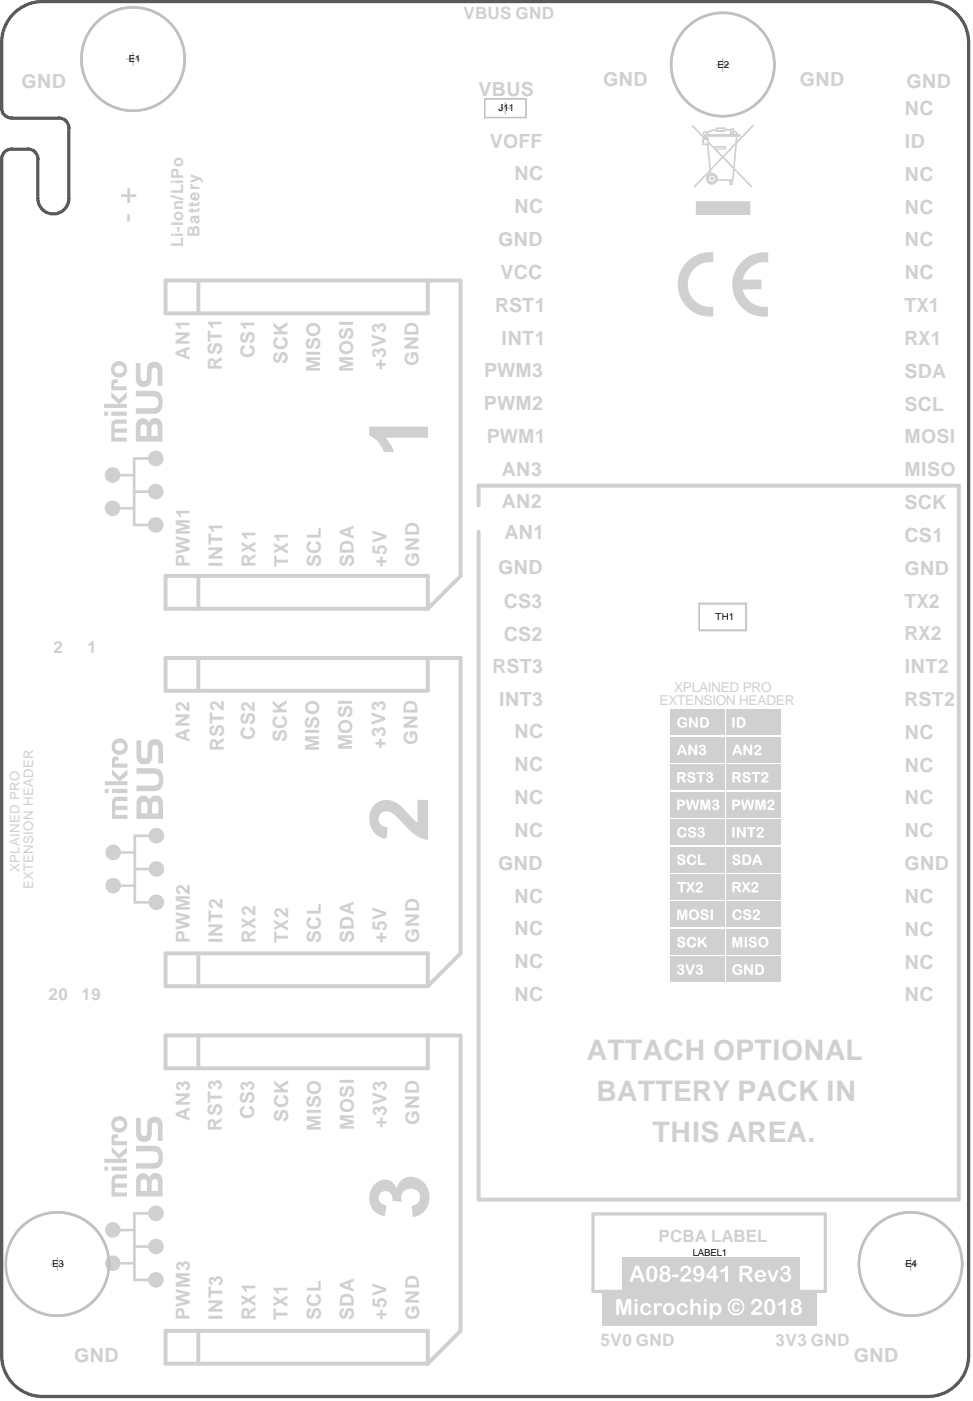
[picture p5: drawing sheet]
<svg xmlns="http://www.w3.org/2000/svg" width="125mm" height="180mm" viewBox="0 0 125 180" stroke-linecap="round" stroke-linejoin="round" font-family="sans-serif">
<defs><g id="words">
<text font-size="11.5" fill="#d0d0d0" x="87.2" y="40.7">c</text>
<g font-size="11.1" fill="#d0d0d0">
<text x="21.1" y="68.6" transform="rotate(-90 21.1 68.6)">E</text>
<text x="21.2" y="117.1" transform="rotate(-90 21.2 117.1)">E</text>
<text x="21.1" y="165.7" transform="rotate(-90 21.1 165.7)">E</text>
</g>
<g font-size="10.6" fill="#d0d0d0">
<text x="55.1" y="59.1" transform="rotate(-90 55.1 59.1)">1</text>
<text x="55.1" y="108.5" transform="rotate(-90 55.1 108.5)">2</text>
<text x="55.1" y="157.1" transform="rotate(-90 55.1 157.1)">3</text>
</g>
<text font-size="3.8" fill="#d0d0d0" x="15.5" y="24.1" transform="rotate(90 15.5 24.1)">+ -</text>
<g font-size="3.6" fill="#d0d0d0">
<text x="75.5" y="136.4">ATTACH OPTIONAL</text>
<text x="76.8" y="141.7">BATTERY PACK IN</text>
<text x="84" y="147">THIS AREA.</text>
</g>
<g font-size="2.5" fill="#d0d0d0">
<text x="2.7" y="11.3">GND</text>
<text x="77.6" y="11">GND</text>
<text x="102.9" y="11">GND</text>
<text x="116.6" y="11.3">GND</text>
<text x="61.6" y="12.3">VBUS</text>
<text x="116.4" y="14.8">NC</text>
<text x="63" y="19">VOFF</text>
<text x="66.2" y="23.2">NC</text>
<text x="116.4" y="23.3">NC</text>
<text x="116.4" y="19">ID</text>
<text x="66.2" y="27.4">NC</text>
<text x="116.4" y="27.5">NC</text>
<text x="64.1" y="31.7">GND</text>
<text x="64.4" y="35.9">VCC</text>
<text x="116.4" y="31.7">NC</text>
<text x="116.4" y="35.9">NC</text>
<text x="63.7" y="40.1">RST1</text>
<text x="116.4" y="40.2">TX1</text>
<text x="24.4" y="46.3" transform="rotate(-90 24.4 46.3)">AN1</text>
<text x="28.5" y="47.6" transform="rotate(-90 28.5 47.6)">RST1</text>
<text x="32.7" y="46.1" transform="rotate(-90 32.7 46.1)">CS1</text>
<text x="37" y="46.8" transform="rotate(-90 37 46.8)">SCK</text>
<text x="41.2" y="47.9" transform="rotate(-90 41.2 47.9)">MISO</text>
<text x="45.4" y="47.8" transform="rotate(-90 45.4 47.8)">MOSI</text>
<text x="49.7" y="47.6" transform="rotate(-90 49.7 47.6)">+3V3</text>
<text x="53.9" y="47.2" transform="rotate(-90 53.9 47.2)">GND</text>
<text x="64.5" y="44.3">INT1</text>
<text x="116.4" y="44.4">RX1</text>
<text x="62.3" y="52.8">PWM2</text>
<text x="62.3" y="48.6">PWM3</text>
<text x="116.4" y="52.8">SCL</text>
<text x="116.4" y="48.6">SDA</text>
<text x="62.6" y="57">PWM1</text>
<text x="116.4" y="57.1">MOSI</text>
<text x="64.6" y="65.4">AN2</text>
<text x="64.6" y="61.2">AN3</text>
<text x="116.4" y="61.3">MISO</text>
<text x="116.4" y="65.5">SCK</text>
<text x="64.9" y="69.4">AN1</text>
<text x="116.4" y="69.7">CS1</text>
<text x="24.4" y="73" transform="rotate(-90 24.4 73)">PWM1</text>
<text x="28.7" y="73" transform="rotate(-90 28.7 73)">INT1</text>
<text x="32.9" y="73" transform="rotate(-90 32.9 73)">RX1</text>
<text x="37.1" y="73" transform="rotate(-90 37.1 73)">TX1</text>
<text x="41.3" y="73" transform="rotate(-90 41.3 73)">SCL</text>
<text x="45.5" y="73" transform="rotate(-90 45.5 73)">SDA</text>
<text x="49.7" y="73" transform="rotate(-90 49.7 73)">+5V</text>
<text x="54" y="73" transform="rotate(-90 54 73)">GND</text>
<text x="64.1" y="73.9">GND</text>
<text x="116.4" y="73.9">GND</text>
<text x="64.8" y="82.5">CS2</text>
<text x="64.8" y="78.2">CS3</text>
<text x="116.4" y="82.4">RX2</text>
<text x="116.4" y="78.2">TX2</text>
<text x="63.4" y="86.6">RST3</text>
<text x="116.4" y="86.6">INT2</text>
<text x="24.4" y="95.4" transform="rotate(-90 24.4 95.4)">AN2</text>
<text x="32.8" y="95.2" transform="rotate(-90 32.8 95.2)">CS2</text>
<text x="36.9" y="95.5" transform="rotate(-90 36.9 95.5)">SCK</text>
<text x="53.8" y="95.9" transform="rotate(-90 53.8 95.9)">GND</text>
<text x="64.2" y="90.8">INT3</text>
<text x="66.2" y="95">NC</text>
<text x="116.4" y="95.1">NC</text>
<text x="116.4" y="90.8">RST2</text>
<text x="28.8" y="96.7" transform="rotate(-90 28.8 96.7)">RST2</text>
<text x="41.1" y="96.7" transform="rotate(-90 41.1 96.7)">MISO</text>
<text x="45.3" y="96.6" transform="rotate(-90 45.3 96.6)">MOSI</text>
<text x="49.6" y="96.4" transform="rotate(-90 49.6 96.4)">+3V3</text>
<text x="66.2" y="99.2">NC</text>
<text x="116.4" y="99.3">NC</text>
<text x="66.2" y="107.7">NC</text>
<text x="66.2" y="103.5">NC</text>
<text x="116.4" y="107.7">NC</text>
<text x="116.4" y="103.5">NC</text>
<text x="64.1" y="111.9">GND</text>
<text x="116.4" y="112">GND</text>
<text x="66.2" y="116.1">NC</text>
<text x="116.4" y="116.2">NC</text>
<text x="24.4" y="121.4" transform="rotate(-90 24.4 121.4)">PWM2</text>
<text x="28.7" y="121.4" transform="rotate(-90 28.7 121.4)">INT2</text>
<text x="32.9" y="121.4" transform="rotate(-90 32.9 121.4)">RX2</text>
<text x="37.1" y="121.4" transform="rotate(-90 37.1 121.4)">TX2</text>
<text x="41.3" y="121.4" transform="rotate(-90 41.3 121.4)">SCL</text>
<text x="45.5" y="121.4" transform="rotate(-90 45.5 121.4)">SDA</text>
<text x="49.7" y="121.4" transform="rotate(-90 49.7 121.4)">+5V</text>
<text x="54" y="121.4" transform="rotate(-90 54 121.4)">GND</text>
<text x="66.2" y="124.6">NC</text>
<text x="66.2" y="120.4">NC</text>
<text x="116.4" y="124.6">NC</text>
<text x="116.4" y="120.4">NC</text>
<text x="66.2" y="128.9">NC</text>
<text x="116.4" y="128.9">NC</text>
<text x="32.7" y="144" transform="rotate(-90 32.7 144)">CS3</text>
<text x="24.4" y="144.2" transform="rotate(-90 24.4 144.2)">AN3</text>
<text x="28.5" y="145.5" transform="rotate(-90 28.5 145.5)">RST3</text>
<text x="37.1" y="144.3" transform="rotate(-90 37.1 144.3)">SCK</text>
<text x="41.3" y="145.5" transform="rotate(-90 41.3 145.5)">MISO</text>
<text x="45.5" y="145.4" transform="rotate(-90 45.5 145.4)">MOSI</text>
<text x="49.8" y="145.2" transform="rotate(-90 49.8 145.2)">+3V3</text>
<text x="54" y="144.7" transform="rotate(-90 54 144.7)">GND</text>
<text x="24.4" y="169.8" transform="rotate(-90 24.4 169.8)">PWM3</text>
<text x="28.7" y="169.8" transform="rotate(-90 28.7 169.8)">INT3</text>
<text x="32.9" y="169.8" transform="rotate(-90 32.9 169.8)">RX1</text>
<text x="37" y="169.8" transform="rotate(-90 37 169.8)">TX1</text>
<text x="41.3" y="169.8" transform="rotate(-90 41.3 169.8)">SCL</text>
<text x="45.5" y="169.8" transform="rotate(-90 45.5 169.8)">SDA</text>
<text x="49.7" y="169.8" transform="rotate(-90 49.7 169.8)">+5V</text>
<text x="54" y="169.8" transform="rotate(-90 54 169.8)">GND</text>
<text x="9.5" y="175.3">GND</text>
<text x="109.9" y="175.3">GND</text>
</g>
<g font-size="2.2" fill="#d0d0d0">
<text x="59.6" y="2.5">VBUS GND</text>
<text x="6.8" y="84.1">2</text>
<text x="11.2" y="84.1">1</text>
<text x="6.2" y="128.7">20</text>
<text x="10.5" y="128.7">19</text>
<text x="84.8" y="159.8">PCBA LABEL</text>
<text x="77.2" y="173.2">5V0 GND</text>
<text x="99.8" y="173.2">3V3 GND</text>
</g>
<g font-size="2.1" fill="#d0d0d0">
<text x="23.6" y="31.8" transform="rotate(-90 23.6 31.8)">Li-Ion/LiPo</text>
<text x="25.7" y="30.4" transform="rotate(-90 25.7 30.4)">Battery</text>
</g>
<g font-size="1.8" fill="#d0d0d0">
<text x="86.8" y="89">XPLAINED PRO</text>
<text x="84.9" y="90.7">EXTENSION HEADER</text>
</g>
<g font-size="1.7" fill="#d0d0d0">
<text x="2.5" y="112.2" transform="rotate(-90 2.5 112.2)">XPLAINED PRO</text>
<text x="4.3" y="114.4" transform="rotate(-90 4.3 114.4)">EXTENSION HEADER</text>
</g>
<g font-size="1.3">
<text x="16.6" y="8">E1</text>
<text x="92.4" y="8.7">E2</text>
<text x="64.2" y="14.3">J11</text>
<text x="92.1" y="79.8">TH1</text>
<text x="89.2" y="161.6">LABEL1</text>
<text x="6.7" y="163.1">E3</text>
<text x="116.5" y="163.1">E4</text>
</g>
</g></defs>
<path d="M1.8 1.7a5.3 5.3 0 0 1 3.7-1.5h113.9a5.3 5.3 0 0 1 5.3 5.3v168.9a5.3 5.3 0 0 1-5.3 5.3h-113.9a5.3 5.3 0 0 1-5.3-5.3v-154a1.27 1.27 0 0 1 1.3-1.2h2.1a1.27 1.27 0 0 1 1.3 1.2v5.1a1.99 1.99 0 0 0 2 2 1.99 1.99 0 0 0 2-2v-9a1.27 1.27 0 0 0-1.3-1.3h-6.1a1.27 1.27 0 0 1-1.3-1.3v-8.4a5.3 5.3 0 0 1 1.6-3.8z" fill="none" stroke="#5a5a5a" stroke-width=".42"/>
<path d="M62.4 12.7h5.3v2.4h-5.3zM90 77.6h6.1v3.6h-6.1z" fill="none" stroke="#d0d0d0" stroke-width=".17"/>
<g fill="none" stroke="#d0d0d0" stroke-width=".51">
<path d="M25.5 36.1v4.2M55.1 36.1v4.2h-33.8v-4.2h38v38l-4.2 4.2M21.3 74.1h33.8v4.2h-33.8zM25.5 74.1v4.2M61.6 65v-2.5h61.8v91.8h-61.8v-85.9M25.5 84.7v4.2M55.1 84.7v4.2h-33.8v-4.2h38v38l-4.2 4.2M21.3 122.7h33.8v4.2h-33.8zM25.5 122.7v4.2M25.5 133.2v4.3M55.1 133.2v4.3h-33.8v-4.3h38v38l-4.2 4.3M21.3 171.2h33.8v4.3h-33.8z"/>
<path d="M25.5 171.2v4.3"/>
</g>
<path d="M76.3 156.2h29.9v10h-29.9z" fill="none" stroke="#d0d0d0" stroke-width=".42"/>
<path d="M86.3 123.1h7v3.3h-7z" fill-rule="evenodd" fill="#d0d0d0"/>
<g fill="#fff">
<path d="M87.3 124.2l.1-.1a.36 .36 0 0 1 .5 .1 .36 .36 0 0 1 0 .5 .45 .45 0 0 1-.1 .7 .45 .45 0 0 1-.6-.4h.2a.22 .22 0 0 0 .3 .2 .22 .22 0 0 0 0-.4 .15 .15 0 0 1-.2 0 .15 .15 0 0 1 0-.2 .15 .15 0 0 1 .2 0 .18 .18 0 0 0 .1-.2 .18 .18 0 0 0-.3-.1 .18 .18 0 0 0-.1 .2 .14 .14 0 0 1-.2-.1 .14 .14 0 0 1 .1-.2z"/>
<path d="M88.3 124.1h.2l.3 1 .3-.8a.15 .15 0 0 1 .2-.2 .15 .15 0 0 1 .1 .2l-.3 .9a.23 .23 0 0 1-.3 .2 .23 .23 0 0 1-.2-.2l-.4-.9z"/>
<path d="M89.7 124.2l.2-.1a.38 .38 0 0 1 .5 .1 .38 .38 0 0 1-.1 .5 .42 .42 0 0 1 .1 .6 .42 .42 0 0 1-.5 .1h-.1a.3 .3 0 0 1-.2-.4h.1a.26 .26 0 0 0 .5 .1 .23 .23 0 0 0-.1-.2 .23 .23 0 0 0-.2-.1l-.1-.1 .1-.1a.17 .17 0 0 0 .2-.1 .17 .17 0 0 0-.1-.2 .17 .17 0 0 0-.2 .2h-.1l-.1-.1z"/>
</g>
<path d="M86.3 112.5h7v3.3h-7z" fill-rule="evenodd" fill="#d0d0d0"/>
<g fill="#fff">
<path d="M87.2 113.5h1.1a.14 .14 0 0 1 0 .2 .14 .14 0 0 1-.2 0h-.2v1a.15 .15 0 0 1-.2 .1 .15 .15 0 0 1-.1-.1v-1h-.4z"/>
<path d="M88.4 113.5l.1-.1 .2 .2 .2 .3 .2-.4h.3v.1l-.3 .5 .2 .4a.17 .17 0 0 1 .1 .2 .17 .17 0 0 1-.2 .2 .17 .17 0 0 1-.1-.2l-.2-.4-.3 .4a.17 .17 0 0 1-.2 .1 .17 .17 0 0 1 0-.3l.3-.4-.3-.4z"/>
<path d="M89.7 113.5h.1a.44 .44 0 0 1 .6 .2 .44 .44 0 0 1-.2 .6l-.3 .3h.5l.1 .2h-.1h-.7a.21 .21 0 0 1-.2-.2 .21 .21 0 0 1 .2-.2l.2-.1a.43 .43 0 0 0 .2-.6h-.2l-.1 .1a.16 .16 0 0 1-.2 .2 .16 .16 0 0 1 0-.3z"/>
</g>
<path d="M86.3 116h7v3.3h-7z" fill-rule="evenodd" fill="#d0d0d0"/>
<g fill="#fff">
<path d="M87.2 117h.3l.1 .1 .2 .8 .2-.8 .4-.1 .1 .2-.1 1.1a.13 .13 0 0 1-.1 .1 .13 .13 0 0 1-.1-.2v-.9l-.2 .9a.19 .19 0 0 1-.2 .2 .19 .19 0 0 1-.2-.3l-.2-.8v1h-.2z"/>
<path d="M90.3 117.1l.3-.1a.41 .41 0 0 1 .5 .5h-.1a.28 .28 0 0 0-.3-.3 .28 .28 0 0 0-.2 .2l.2 .1a.47 .47 0 0 1 .5 .6 .47 .47 0 0 1-.7 .2 .3 .3 0 0 1-.3-.2 .3 .3 0 0 1 .1-.3 .33 .33 0 0 0 .3 .3 .33 .33 0 0 0 .3-.1l-.2-.2a.51 .51 0 0 1-.5-.4z"/>
<path d="M91.6 117l.2 .1v1.2h-.1a.12 .12 0 0 1-.2 .1 .12 .12 0 0 1 0-.2v-1.1z"/>
<path d="M89.1 117.3l-.1 .2a.38 .38 0 0 0 .1 .5 .38 .38 0 0 0 .5 0 .43 .43 0 0 0 0-.6 .43 .43 0 0 0-.5-.1zM88.7 117.7a.68 .68 0 0 1 1.3 0 .68 .68 0 0 1-1.3 0z"/>
</g>
<path d="M86.3 108.9h7v3.4h-7z" fill-rule="evenodd" fill="#d0d0d0"/>
<g fill="#fff">
<path d="M87.2 110.1l.4-.2a.38 .38 0 0 1 .4 .1 .38 .38 0 0 1 .1 .4h-.1a.36 .36 0 0 0-.5-.2v.2l.3 .1a.43 .43 0 0 1 .4 .5 .43 .43 0 0 1-.5 .3 .41 .41 0 0 1-.5-.5h.2a.28 .28 0 0 0 .2 .3 .28 .28 0 0 0 .3-.3l-.3-.1a.38 .38 0 0 1-.4-.2 .38 .38 0 0 1 0-.4z"/>
<path d="M88.7 110h.2a.49 .49 0 0 1 .7 .4h-.2a.33 .33 0 0 0-.4-.2 .33 .33 0 0 0-.3 .4v.1a.33 .33 0 0 0 .3 .4 .33 .33 0 0 0 .4-.3v-.1a.2 .2 0 0 1 .2 .2 .2 .2 0 0 1-.1 .2v.1a.7 .7 0 0 1-1-.2 .7 .7 0 0 1 .2-1z"/>
<path d="M89.9 109.9l.2 .1v1l.6 .1a.12 .12 0 0 1 .1 .1 .12 .12 0 0 1-.2 .1h-.7l-.1-1.3z"/>
</g>
<path d="M86.3 94.8h7v3.3h-7z" fill-rule="evenodd" fill="#d0d0d0"/>
<g fill="#fff">
<path d="M88.6 95.8h.3l.5 .9v-.8l.3-.1v.1v1.2h-.3l-.5-.8v.8h-.1a.12 .12 0 0 1-.2 .1 .12 .12 0 0 1 0-.2z"/>
<path d="M90.2 95.9a.41 .41 0 0 1 .5 0 .41 .41 0 0 1 0 .6 .46 .46 0 0 1-.1 .7 .46 .46 0 0 1-.7-.4h.1a.14 .14 0 0 1 .2-.1 .14 .14 0 0 1 0 .2 .22 .22 0 0 0 .4 0 .22 .22 0 0 0 0-.3 .22 .22 0 0 0-.3-.1h-.1v-.2a.2 .2 0 0 0 .3 .1 .2 .2 0 0 0 0-.3 .2 .2 0 0 0-.2-.1v.1a.16 .16 0 0 1-.2 .1 .16 .16 0 0 1-.1-.1 .16 .16 0 0 1 .1-.2z"/>
<path d="M87.8 96.1l-.2 .5h.4zM87.6 95.8h.2l.2 .1 .3 1a.16 .16 0 0 1 0 .3 .16 .16 0 0 1-.2-.2l-.1-.2h-.5l-.1 .3a.14 .14 0 0 1-.2 0 .14 .14 0 0 1 0-.2z"/>
</g>
<path d="M86.3 98.3h7v3.4h-7z" fill-rule="evenodd" fill="#d0d0d0"/>
<g fill="#fff">
<path d="M88.6 99.4h.2a.5 .5 0 0 1 .7 .3l-.2 .1a.34 .34 0 0 0-.5-.1v.1h.2a.49 .49 0 0 1 .5 .7h-.1a.54 .54 0 0 1-.6 .2 .54 .54 0 0 1-.3-.5h.1a.35 .35 0 0 0 .6 .2 .45 .45 0 0 0-.5-.3 .37 .37 0 0 1-.1-.7z"/>
<path d="M89.7 99.4h1v.2h-.4v1l-.1 .1-.2-.1v-1h-.3z"/>
<path d="M91 99.4a.41 .41 0 0 1 .5 0 .41 .41 0 0 1 .2 .4l-.1 .2a.43 .43 0 0 1 .1 .6 .43 .43 0 0 1-.6 .1 .24 .24 0 0 1-.2-.2 .24 .24 0 0 1 .1-.3h.1a.23 .23 0 0 0 .2 .3 .23 .23 0 0 0 .2-.3 .23 .23 0 0 0-.3-.1l-.1-.1v-.1a.2 .2 0 0 0 .3-.1 .2 .2 0 0 0-.1-.3l-.1 .1a.16 .16 0 0 1-.1 .2 .16 .16 0 0 1-.2-.1 .16 .16 0 0 1 .1-.2z"/>
<path d="M87.5 99.6v.3h.2a.18 .18 0 0 0 .3-.1 .18 .18 0 0 0-.3-.2zM87.2 99.4l.6-.1a.39 .39 0 0 1 .4 .4 .39 .39 0 0 1-.3 .4h.1a.45 .45 0 0 1 .2 .6l-.2-.1-.2-.3-.2-.2h-.1v.5l-.2 .1-.1-.1z"/>
</g>
<path d="M86.3 101.9h7v3.3h-7z" fill-rule="evenodd" fill="#d0d0d0"/>
<g fill="#fff">
<path d="M88.3 102.9h.2l.1 .1 .1 .8 .2-.7a.19 .19 0 0 1 .2-.2 .19 .19 0 0 1 .2 .2l.2 .7 .2-.7a.15 .15 0 0 1 .2-.2 .15 .15 0 0 1 0 .2l-.2 .9a.21 .21 0 0 1-.2 .2 .21 .21 0 0 1-.2-.2l-.2-.8-.2 .8a.21 .21 0 0 1-.2 .2 .21 .21 0 0 1-.2-.2l-.2-.9z"/>
<path d="M90.2 102.9h.1a.19 .19 0 0 1 .2 0 .19 .19 0 0 1 .1 .2l.2 .7 .2-.9h.3l.1 .1v1.2h-.2v-1l-.2 .8a.19 .19 0 0 1-.3 .2 .19 .19 0 0 1-.1-.2l-.2-.8v1a.14 .14 0 0 1-.2 0 .14 .14 0 0 1 0-.1z"/>
<path d="M91.8 103l.2-.1a.39 .39 0 0 1 .4 .1 .39 .39 0 0 1 0 .5 .42 .42 0 0 1 .1 .6 .42 .42 0 0 1-.6 .1 .25 .25 0 0 1-.2-.2 .25 .25 0 0 1 .1-.3 .3 .3 0 0 0 .5 .2v-.2l-.2-.1a.14 .14 0 0 1-.2 0 .14 .14 0 0 1 0-.2 .14 .14 0 0 1 .2 0 .18 .18 0 0 0 .1-.2 .18 .18 0 0 0-.2-.2 .18 .18 0 0 0-.1 .3 .15 .15 0 0 1-.2-.1 .15 .15 0 0 1 .1-.2z"/>
<path d="M87.5 103.1v.4h.1a.18 .18 0 0 0 .3-.2 .18 .18 0 0 0-.3-.2zM87.2 102.9h.5a.43 .43 0 0 1 .5 .4 .43 .43 0 0 1-.5 .4h-.2v.4a.15 .15 0 0 1-.2 .1 .15 .15 0 0 1-.1-.1v-1.1z"/>
</g>
<path d="M86.3 119.5h7v3.4h-7z" fill-rule="evenodd" fill="#d0d0d0"/>
<g fill="#fff">
<path d="M87.2 120.7l.4-.2a.34 .34 0 0 1 .4 .1 .34 .34 0 0 1 .1 .4h-.1a.36 .36 0 0 0-.5-.2v.2l.3 .1a.43 .43 0 0 1 .4 .5 .43 .43 0 0 1-.5 .3 .45 .45 0 0 1-.5-.5h.2a.28 .28 0 0 0 .2 .3 .28 .28 0 0 0 .3-.3l-.3-.1a.42 .42 0 0 1-.4-.6z"/>
<path d="M88.7 120.6h.1a.51 .51 0 0 1 .8 .4h-.2a.34 .34 0 0 0-.5-.2 .34 .34 0 0 0-.2 .5 .32 .32 0 0 0 .3 .4 .32 .32 0 0 0 .4-.3 .18 .18 0 0 1 .2 .1 .18 .18 0 0 1-.1 .2v.1a.7 .7 0 0 1-1-.2 .7 .7 0 0 1 .2-1z"/>
<path d="M89.9 120.5l.2 .1v.5l.6-.6a.12 .12 0 0 1 .2 .1 .12 .12 0 0 1-.1 .1l-.3 .4 .4 .5a.17 .17 0 0 1 0 .3 .17 .17 0 0 1-.2-.1l-.4-.5-.2 .2v.2a.16 .16 0 0 1-.2 .2 .16 .16 0 0 1-.1-.2v-1.1z"/>
</g>
<path d="M86.3 91.3h7v3.3h-7z" fill-rule="evenodd" fill="#d0d0d0"/>
<g fill="#fff">
<path d="M87.4 92.4l.4-.1a.43 .43 0 0 1 .5 .4h-.1a.41 .41 0 0 0-.6-.1 .41 .41 0 0 0-.1 .7 .44 .44 0 0 0 .7 0v-.2h-.4v-.2h.6v.4a.64 .64 0 0 1-.9 .3 .74 .74 0 0 1-.1-1.2z"/>
<path d="M88.8 92.3h.2l.5 .9v-.8l.1-.1h.2v1.3h-.1h-.2l-.5-.9v.8a.15 .15 0 0 1-.2 .1 .15 .15 0 0 1-.1-.1v-1.1z"/>
<path d="M90.4 92.5v.9h.3a.43 .43 0 0 0 .3-.5 .43 .43 0 0 0-.4-.4zM90.2 92.3h.5a.69 .69 0 0 1 .6 .6 .69 .69 0 0 1-.6 .7h-.5h-.1v-1.2z"/>
</g>
<path d="M86.3 105.4h7v3.3h-7z" fill-rule="evenodd" fill="#d0d0d0"/>
<g fill="#fff">
<path d="M87.3 106.6h.1a.59 .59 0 0 1 .9 .3h-.2a.35 .35 0 0 0-.4-.2 .35 .35 0 0 0-.2 .4 .35 .35 0 0 0 .2 .4 .35 .35 0 0 0 .4-.3h.1a.22 .22 0 0 1 .1 .2 .22 .22 0 0 1-.1 .2 .67 .67 0 0 1-.9-.1 .67 .67 0 0 1 0-.9z"/>
<path d="M88.7 106.5l.3-.1a.39 .39 0 0 1 .5 .4l-.1 .1a.35 .35 0 0 0-.5-.2 .48 .48 0 0 0 .5 .3 .44 .44 0 0 1 .2 .6 .44 .44 0 0 1-.6 .2 .33 .33 0 0 1-.4-.2 .33 .33 0 0 1 .1-.4l.1 .1a.28 .28 0 0 0 .2 .2 .28 .28 0 0 0 .3-.2l-.2-.1a.42 .42 0 0 1-.5-.2 .42 .42 0 0 1 .1-.5z"/>
<path d="M89.9 106.6l.2-.2a.39 .39 0 0 1 .5 .2 .39 .39 0 0 1-.1 .5 .41 .41 0 0 1 .1 .5 .41 .41 0 0 1-.5 .1 .26 .26 0 0 1-.3-.1 .26 .26 0 0 1 .1-.3h.1a.23 .23 0 0 0 .3 .3 .25 .25 0 0 0 0-.5h-.1a.12 .12 0 0 1-.2 0 .14 .14 0 0 1 .2-.2 .18 .18 0 0 0 .2-.1 .18 .18 0 0 0-.2-.2 .18 .18 0 0 0-.2 .2 .14 .14 0 0 1-.2 0 .14 .14 0 0 1 .1-.2z"/>
</g>
<path d="M80 161.8h22.9v4.2h-22.9z" fill-rule="evenodd" fill="#d0d0d0"/>
<g fill="#fff">
<path d="M86.6 164h.6l.2 .2-.1 .1h-.7l-.1-.1z"/>
<path d="M87.8 163a.66 .66 0 0 1 1 0 .66 .66 0 0 1-.1 1l-.7 .6h.9l.1 .2-.1 .1h-1.2l-.2-.1 .1-.2 .7-.7a.38 .38 0 0 0 .3-.5 .38 .38 0 0 0-.6-.2 .38 .38 0 0 1-.4 .4v-.3z"/>
<path d="M92.7 163.4l.5-.2 .3-.3h.2v1.8a.2 .2 0 0 1-.1 .3 .2 .2 0 0 1-.3-.2v-1.4l-.4 .3h-.2z"/>
<path d="M98.9 163.4l.2 .1 .4 1 .3-.9a.19 .19 0 0 1 .3-.2 .19 .19 0 0 1 0 .3l-.3 1a.28 .28 0 0 1-.3 .3 .28 .28 0 0 1-.3-.3l-.4-1z"/>
<path d="M100.7 163l.4-.1a.53 .53 0 0 1 .6 .3 .53 .53 0 0 1-.2 .6 .62 .62 0 0 1 .2 .9 .62 .62 0 0 1-.8 .2 .46 .46 0 0 1-.4-.7h.2a.51 .51 0 0 0 .6 .5 .38 .38 0 0 0 .1-.5 .38 .38 0 0 0-.5-.2l-.1-.1v-.2a.4 .4 0 0 0 .5-.4 .36 .36 0 0 0-.4-.1 .36 .36 0 0 0-.2 .3 .2 .2 0 0 1-.2-.1 .2 .2 0 0 1 .1-.3z"/>
<path d="M82 163.3l-.3 .8h.6zM81.8 162.9a.38 .38 0 0 1 .6 .3l.5 1.3a.23 .23 0 0 1-.1 .4 .23 .23 0 0 1-.3-.2l-.1-.3h-.8l-.1 .3a.25 .25 0 0 1-.4 .3 .25 .25 0 0 1 0-.5l.6-1.4z"/>
<path d="M83.8 163.2a1.4 1.4 0 0 0-.2 1.1 .33 .33 0 0 0 .3 .4 .33 .33 0 0 0 .3-.5v-.5a.46 .46 0 0 0-.4-.5zM83.6 162.9a.76 .76 0 0 1 1 .9v.2a.72 .72 0 0 1-.4 .9 .72 .72 0 0 1-.9-.3l-.1-.3v-.6a.99 .99 0 0 1 .4-.8z"/>
<path d="M85.3 163.4a.3 .3 0 0 0 .6 0 .3 .3 0 0 0-.6 0zM85.3 164.3a.36 .36 0 0 0 .7 0 .36 .36 0 0 0-.7 0zM85.2 162.9h.1a.59 .59 0 0 1 .7 .1 .59 .59 0 0 1 .2 .7l-.2 .1a.63 .63 0 0 1 .3 .8 .63 .63 0 0 1-.8 .4 .6 .6 0 0 1-.6-.5 .6 .6 0 0 1 .3-.7 .49 .49 0 0 1-.3-.4 .49 .49 0 0 1 .3-.5z"/>
<path d="M89.7 163.2a.4 .4 0 0 0-.1 .5 .4 .4 0 0 0 .5 .2 .4 .4 0 0 0 .1-.5 .4 .4 0 0 0-.5-.2zM89.5 162.9h.1a.79 .79 0 0 1 .8 .1 .79 .79 0 0 1 .3 .9v.3a.76 .76 0 0 1-.5 .7 .76 .76 0 0 1-.8-.2 .2 .2 0 0 1 0-.3 .2 .2 0 0 1 .3 .2 .42 .42 0 0 0 .4 0 .42 .42 0 0 0 .2-.5v-.1a.63 .63 0 0 1-.9 .1 .63 .63 0 0 1-.1-.9z"/>
<path d="M91.8 163.4l-.6 .8h.6zM91.8 162.9h.3l.1 .1v1.2a.18 .18 0 0 1 .2 .1 .18 .18 0 0 1-.1 .2h-.1v.3a.19 .19 0 0 1-.2 .2 .19 .19 0 0 1-.2-.2v-.3h-.7a.24 .24 0 0 1-.3-.2 .24 .24 0 0 1 .2-.3z"/>
<path d="M95.6 163.2v.5h.4a.3 .3 0 0 0 .4-.2 .3 .3 0 0 0-.4-.3zM95.3 162.9h.8a.61 .61 0 0 1 .7 .7l-.1 .3-.4 .1 .4 .3a.46 .46 0 0 1 0 .7h-.1l-.2-.2-.3-.5-.3-.3h-.2v.7a.2 .2 0 0 1-.2 .3 .2 .2 0 0 1-.2-.3v-1.7z"/>
<path d="M97.7 163.7l-.2 .4h.7a.35 .35 0 0 0-.1-.4 .35 .35 0 0 0-.4 0zM97.5 163.5a.68 .68 0 0 1 .8 0 .68 .68 0 0 1 .3 .7l-.2 .1h-.9a.41 .41 0 0 0 .4 .4 .41 .41 0 0 0 .4-.2 .19 .19 0 0 1 .3 .2 .19 .19 0 0 1-.3 .1l-.2 .1a.77 .77 0 0 1-.9-.4 .77 .77 0 0 1 .2-.9z"/>
</g>
<path d="M93.4 123.1h7v3.3h-7z" fill-rule="evenodd" fill="#d0d0d0"/>
<g fill="#fff">
<path d="M94.5 124.2l.3-.1a.55 .55 0 0 1 .7 .4h-.2a.42 .42 0 0 0-.6-.1 .42 .42 0 0 0-.1 .6 .43 .43 0 0 0 .7 .1v-.2h-.4v-.2h.6l.1 .4a.72 .72 0 0 1-1.1 .2 .72 .72 0 0 1 0-1.1z"/>
<path d="M95.9 124.1l.1-.1 .1 .2 .6 .8v-.9l.1-.1 .1 .1v1.3h-.2l-.2-.1-.4-.8v.9h-.3v-1.1z"/>
<path d="M97.5 124.3v.9h.3a.45 .45 0 0 0 .2-.4 .45 .45 0 0 0-.2-.5zM97.3 124.1h.6a.71 .71 0 0 1 .4 .7 .71 .71 0 0 1-.5 .6h-.5h-.1v-1.2z"/>
</g>
<path d="M93.4 112.5h7v3.3h-7z" fill-rule="evenodd" fill="#d0d0d0"/>
<g fill="#fff">
<path d="M95.6 113.5h.2l.2 .4 .3-.4h.2l-.3 .6 .3 .4a.18 .18 0 0 1 .1 .3 .18 .18 0 0 1-.2 .1 .18 .18 0 0 1-.2-.2l-.2-.4-.2 .4a.16 .16 0 0 1-.3 .1 .16 .16 0 0 1 .1-.3l.3-.4-.4-.5z"/>
<path d="M96.8 113.6h.1a.46 .46 0 0 1 .7 .1 .46 .46 0 0 1-.4 .7l-.2 .2h.5l.1 .2h-.8a.25 .25 0 0 1-.1-.2 .25 .25 0 0 1 .2-.2l.3-.2a.24 .24 0 0 0 .1-.3 .24 .24 0 0 0-.2-.2l-.1 .1a.16 .16 0 0 1-.3 .1 .14 .14 0 0 1 0-.2z"/>
<path d="M94.5 113.7v.3h.5v-.1a.14 .14 0 0 0 0-.1 .14 .14 0 0 0-.2-.1zM94.3 113.5h.6a.39 .39 0 0 1 .5 .3 .39 .39 0 0 1-.4 .4l.3 .3a.19 .19 0 0 1 .1 .2 .19 .19 0 0 1-.2 .2 .19 .19 0 0 1-.2-.2l-.2-.4h-.3v.5h-.2v-1.2z"/>
</g>
<path d="M93.4 116h7v3.3h-7z" fill-rule="evenodd" fill="#d0d0d0"/>
<g fill="#fff">
<path d="M94.5 117.1h.1a.53 .53 0 0 1 .8 .4h-.1a.4 .4 0 0 0-.6-.2v.1a.44 .44 0 0 0-.1 .5 .44 .44 0 0 0 .4 .2h.1a.21 .21 0 0 1 .1-.3 .21 .21 0 0 1 .3 .1v.1a.64 .64 0 0 1-.9 .3 .64 .64 0 0 1-.3-.8z"/>
<path d="M95.8 117.1h.1a.45 .45 0 0 1 .5-.1 .45 .45 0 0 1 .2 .5h-.2a.26 .26 0 0 0-.2-.3 .26 .26 0 0 0-.3 .2l.3 .1a.45 .45 0 0 1 .5 .5 .45 .45 0 0 1-.6 .4 .35 .35 0 0 1-.4-.2 .35 .35 0 0 1 0-.4l.2 .1a.3 .3 0 0 0 .2 .2 .3 .3 0 0 0 .3-.1v-.1l-.2-.1a.43 .43 0 0 1-.4-.2 .43 .43 0 0 1 0-.5z"/>
<path d="M97.1 117.1l.1-.1a.45 .45 0 0 1 .6 .3 .45 .45 0 0 1-.3 .6l-.3 .2h.5a.13 .13 0 0 1 .1 .2 .13 .13 0 0 1-.1 .1h-.7a.25 .25 0 0 1-.1-.3 .25 .25 0 0 1 .2-.2l.2-.1a.31 .31 0 0 0 .1-.6h-.2v.2a.16 .16 0 0 1-.3 .1 .16 .16 0 0 1 .1-.3z"/>
</g>
<path d="M93.4 108.9h7v3.4h-7z" fill-rule="evenodd" fill="#d0d0d0"/>
<g fill="#fff">
<path d="M94.5 110l.1-.1a.45 .45 0 0 1 .7 .5h-.2a.33 .33 0 0 0-.5-.2v.2h.2a.6 .6 0 0 1 .5 .6 .57 .57 0 0 1-.5 .3 .57 .57 0 0 1-.5-.4l.2-.1a.28 .28 0 0 0 .2 .3 .28 .28 0 0 0 .3-.3l-.3-.1a.45 .45 0 0 1-.4-.5z"/>
<path d="M95.9 110.2v.8h.2a.44 .44 0 0 0 .3-.4 .44 .44 0 0 0-.4-.4zM95.6 110h.7a.68 .68 0 0 1 .4 .7 .68 .68 0 0 1-.6 .6l-.5-.1z"/>
<path d="M97.5 110.2l-.2 .5h.3zM97.3 110l.2-.1 .2 .2 .3 .9a.17 .17 0 0 1 0 .3 .17 .17 0 0 1-.2-.1l-.1-.2h-.5l-.1 .2a.16 .16 0 0 1-.2 .1 .16 .16 0 0 1 0-.3z"/>
</g>
<path d="M93.4 98.3h7v3.4h-7z" fill-rule="evenodd" fill="#d0d0d0"/>
<g fill="#fff">
<path d="M95.8 99.4h.1a.41 .41 0 0 1 .5 0 .41 .41 0 0 1 .1 .4h-.1a.33 .33 0 0 0-.5-.1l.3 .2a.43 .43 0 0 1 .4 .5 .43 .43 0 0 1-.5 .3 .37 .37 0 0 1-.4-.1 .37 .37 0 0 1-.1-.4h.2a.27 .27 0 0 0 .2 .3 .27 .27 0 0 0 .3-.3l-.3-.1a.39 .39 0 0 1-.4-.3 .39 .39 0 0 1 .2-.4z"/>
<path d="M96.7 99.4l1.1-.1 .1 .1-.1 .2h-.3v1l-.2 .1h-.1v-1.1h-.5z"/>
<path d="M98.1 99.4l.4-.1a.44 .44 0 0 1 .4 .4 .44 .44 0 0 1-.3 .5l-.3 .2h.5l.1 .1v.2h-.8a.21 .21 0 0 1-.1-.2 .21 .21 0 0 1 .2-.2l.2-.3a.29 .29 0 0 0 .2-.4 .26 .26 0 0 0-.3 0 .26 .26 0 0 0-.1 .2 .19 .19 0 0 1-.2-.1 .19 .19 0 0 1 .1-.2z"/>
<path d="M94.5 99.6v.3h.3a.18 .18 0 0 0 .3-.1 .18 .18 0 0 0-.3-.2zM94.3 99.4l.7-.1a.38 .38 0 0 1 .4 .4 .38 .38 0 0 1-.4 .4l.1 .1a.41 .41 0 0 1 .2 .5l-.3-.1-.2-.5h-.3v.5v.1h-.2z"/>
</g>
<path d="M93.4 101.9h7v3.3h-7z" fill-rule="evenodd" fill="#d0d0d0"/>
<g fill="#fff">
<path d="M95.4 102.9h.2l.1 .1 .2 .8 .1-.7a.21 .21 0 0 1 .2-.2 .21 .21 0 0 1 .2 .2l.2 .7 .2-.7a.15 .15 0 0 1 .2-.2 .15 .15 0 0 1 0 .2l-.2 .9a.19 .19 0 0 1-.2 .2 .19 .19 0 0 1-.2-.2l-.2-.8-.2 .8a.19 .19 0 0 1-.2 .2 .19 .19 0 0 1-.2-.2l-.2-.9z"/>
<path d="M97.3 102.9l.4 .1 .2 .8 .2-.9h.4l.1 1.2a.15 .15 0 0 1-.2 .1 .15 .15 0 0 1-.1-.1v-.9l-.2 .8a.19 .19 0 0 1-.2 .2 .19 .19 0 0 1-.2-.2l-.2-.8v.9a.13 .13 0 0 1-.1 .1 .13 .13 0 0 1-.2-.1v-1.1z"/>
<path d="M98.9 103l.2-.1a.44 .44 0 0 1 .6 .2 .44 .44 0 0 1-.3 .6l-.3 .3h.6v.1v.1h-.9a.49 .49 0 0 1 .3-.6 .25 .25 0 0 0 .3-.3 .25 .25 0 0 0-.3-.2l-.1 .1a.16 .16 0 0 1-.1 .2 .16 .16 0 0 1-.2-.1 .16 .16 0 0 1 .1-.2z"/>
<path d="M94.5 103.1v.4h.2a.18 .18 0 0 0 .3-.2 .18 .18 0 0 0-.2-.2zM94.3 102.9h.5a.43 .43 0 0 1 .5 .4 .43 .43 0 0 1-.5 .4h-.3v.5a.14 .14 0 0 1-.2 0 .14 .14 0 0 1 0-.1v-1.1z"/>
</g>
<path d="M93.4 94.8h7v3.3h-7z" fill-rule="evenodd" fill="#d0d0d0"/>
<g fill="#fff">
<path d="M95.7 95.8h.2l.1 .1 .5 .8 .1-.9h.1l.1 .1v1.1a.19 .19 0 0 1-.2 .2 .19 .19 0 0 1-.2-.2l-.4-.7v.7a.15 .15 0 0 1-.2 .2 .15 .15 0 0 1-.1-.2z"/>
<path d="M97.2 95.9l.2-.1a.45 .45 0 0 1 .6 .3 .45 .45 0 0 1-.3 .6l-.3 .2h.6v.2l-.8 .1a.25 .25 0 0 1-.1-.3 .25 .25 0 0 1 .2-.2l.2-.2a.3 .3 0 0 0 .1-.5l-.3 .2a.14 .14 0 0 1-.2 .1 .15 .15 0 0 1 0-.3z"/>
<path d="M94.9 96.1l-.2 .5h.4zM94.7 95.8h.2l.2 .1 .4 1a.18 .18 0 0 1-.1 .3 .18 .18 0 0 1-.2-.2l-.1-.2h-.5l-.1 .2a.15 .15 0 0 1-.2 .2 .15 .15 0 0 1 0-.3z"/>
</g>
<path d="M93.4 119.5h7v3.4h-7z" fill-rule="evenodd" fill="#d0d0d0"/>
<g fill="#fff">
<path d="M94.3 120.6l.3-.1 .1 .1 .2 .8 .2-.8 .1-.1 .4 .1v1.2l-.2 .1-.1-.1v-.9l-.2 .8a.2 .2 0 0 1-.2 .2 .2 .2 0 0 1-.2-.2l-.2-.8v.9a.15 .15 0 0 1-.1 .1 .15 .15 0 0 1-.1-.1z"/>
<path d="M95.9 120.5h.2v.2v1a.16 .16 0 0 1-.1 .2 .16 .16 0 0 1-.1-.2z"/>
<path d="M96.6 120.6l.1-.1a.45 .45 0 0 1 .7 .5h-.2a.26 .26 0 0 0-.3-.3 .26 .26 0 0 0-.2 .2l.2 .1a.61 .61 0 0 1 .6 .5 .56 .56 0 0 1-.6 .4 .56 .56 0 0 1-.5-.4l.2-.1a.31 .31 0 0 0 .2 .3 .31 .31 0 0 0 .4-.2l-.2-.2h-.2a.45 .45 0 0 1-.4-.5z"/>
<path d="M98.1 120.8l-.1 .1a.47 .47 0 0 0-.1 .5 .47 .47 0 0 0 .4 .3 .47 .47 0 0 0 .3-.5 .47 .47 0 0 0-.3-.4zM97.6 121.2a.68 .68 0 0 1 1.3 0 .68 .68 0 0 1-1.3 0z"/>
</g>
<path d="M93.4 105.4h7v3.3h-7z" fill-rule="evenodd" fill="#d0d0d0"/>
<g fill="#fff">
<path d="M94.3 106.4h.2v.1v1.2v.1l-.2-.1z"/>
<path d="M94.9 106.4h.2l.6 .9v-.8l.1-.1h.1l.1 1.3-.1 .1-.3-.1-.5-.8v.8v.1l-.3-.1z"/>
<path d="M96.1 106.4h1.1a.13 .13 0 0 1 .1 .2 .13 .13 0 0 1-.2 .1h-.2v.9l-.1 .1a.11 .11 0 0 1-.2 .1 .11 .11 0 0 1 0-.1l-.1-1h-.3l-.1-.1z"/>
<path d="M97.5 106.5h.1a.46 .46 0 0 1 .7 .2 .46 .46 0 0 1-.4 .6l-.2 .2h.6v.1v.1l-.8 .1a.25 .25 0 0 1-.1-.3 .25 .25 0 0 1 .2-.2 .61 .61 0 0 0 .4-.6l-.2-.1-.1 .2a.16 .16 0 0 1-.3 .1 .16 .16 0 0 1 .1-.3z"/>
</g>
<path d="M93.4 91.3h7v3.3h-7z" fill-rule="evenodd" fill="#d0d0d0"/>
<g fill="#fff">
<path d="M94.3 92.3h.2v1.3a.14 .14 0 0 1-.2 0 .14 .14 0 0 1 0-.1z"/>
<path d="M95.1 92.5v.9h.3a.43 .43 0 0 0 .3-.5 .43 .43 0 0 0-.4-.4zM94.9 92.3h.5a.69 .69 0 0 1 .6 .5 .69 .69 0 0 1-.3 .8h-.1h-.7h-.1v-1.2z"/>
</g>
<path d="M92.4 16.6h.8v.1h-.8zM94.2 16.7h.1v.3h-.1zM91.2 17.1l.9-.3v.2h1.3v-.2l.6 .1v.3h-2.9zM94.5 17l.3 .2h-.3zM90.7 17.2a.11 .11 0 0 1 .2 0 .11 .11 0 0 1-.2 0zM89.1 16.1l-.1 .1 1.5 1.6h-.1v.9h.6l.3 3.2-2.1 2.1 .2 .2 1.9-2v.1a.77 .77 0 0 0-.2 1.3 .77 .77 0 0 0 1.3-.3h1.5v.5h.4l.2-1.9 2.2 2.3 .2-.2-2.4-2.4 .3-3.1 2.2-2.3-.1-.1-2 2v-.5h.4v-.4h-.3a.58 .58 0 0 0-.5-.4v-.3l-.7 .1h-.4v-.2h-1.3v.2h-.5l-.6 .4a.31 .31 0 0 0-.5 0 .31 .31 0 0 0 .1 .4v.2zM90.6 18h.4v.5h-.4zM92 19h1.2v.1h-1.2zM91.1 17.6h3.6l-.1 .8-1.6 1.7-.7-.8h1.1v-.5h-1.6l-.5-.6v-.4h-.1zM94.6 18.7l-.2 2.7-1.2-1.2zM91.3 18.5l.5 .6v.2h.2l.9 .9-1.4 1.5zM91.6 22.9l.1 .1h-.1zM93 20.4l1.3 1.3-.1 1.4h-1.8a.79 .79 0 0 0-.8-.9l-.1-.2zM91.4 23a.25 .25 0 0 0 .5 0 .25 .25 0 0 0-.5 0zM91.3 23a.39 .39 0 0 1 .7 0 .39 .39 0 0 1-.7 0zM94.1 23.3v.3zM89.6 25.9v1.8h7v-1.8z" fill="#d0d0d0"/>
<path d="M77.5 166.2h27.6v4.4h-27.6z" fill-rule="evenodd" fill="#d0d0d0"/>
<g fill="#fff">
<path d="M79.4 167.2h.1a.34 .34 0 0 1 .4 .1l.4 1.3 .4-1.4h.4a.14 .14 0 0 1 .2 0 .14 .14 0 0 1 0 .2v1.6a.2 .2 0 0 1-.2 .2 .2 .2 0 0 1-.2-.2v-1.4l-.4 1.3a.28 .28 0 0 1-.2 .3 .28 .28 0 0 1-.3-.3l-.3-1.3v1.4a.2 .2 0 0 1-.2 .2 .2 .2 0 0 1-.2-.2z"/>
<path d="M82.6 167.8a.75 .75 0 0 1 1.2 .3l-.1 .2h-.2a.4 .4 0 0 0-.5-.3 .4 .4 0 0 0-.2 .5 .39 .39 0 0 0 .3 .4 .39 .39 0 0 0 .4-.3 .2 .2 0 0 1 .3 .2 .2 .2 0 0 1-.1 .2 .76 .76 0 0 1-1.1 .1 .76 .76 0 0 1-.1-1.1z"/>
<path d="M84.2 167.7h.2l.1 .2a.38 .38 0 0 1 .4-.2 .38 .38 0 0 1 .3 .2l-.1 .1a.4 .4 0 0 0-.6 .3v.7a.2 .2 0 0 1-.1 .2 .2 .2 0 0 1-.2-.2z"/>
<path d="M87.4 167.8h.1a.7 .7 0 0 1 1 .4 .27 .27 0 0 1-.5-.2 .45 .45 0 0 0-.5 .2 .45 .45 0 0 0 .1 .7 .41 .41 0 0 0 .7-.3 .25 .25 0 0 1 .2 .3 .25 .25 0 0 1-.2 .2l-.3 .1h-.4a.81 .81 0 0 1-.5-.7 .81 .81 0 0 1 .3-.7z"/>
<path d="M88.9 167.1h.2l.1 .1 .1 .7a.52 .52 0 0 1 .6-.2 .52 .52 0 0 1 .3 .6v.7a.2 .2 0 0 1-.2 .2 .2 .2 0 0 1-.2-.2v-.7a.31 .31 0 0 0-.3-.3 .31 .31 0 0 0-.3 .4v.6a.2 .2 0 0 1-.2 .2 .2 .2 0 0 1-.1-.2v-1.8z"/>
<path d="M96.9 167.2h.1a.66 .66 0 0 1 .9 .1 .66 .66 0 0 1 0 .9l-.7 .7h.8l.1 .1-.1 .2h-1.2l-.1-.1a1.13 1.13 0 0 1 .6-.8l.2-.2a.38 .38 0 0 0 .2-.3 .38 .38 0 0 0-.2-.4 .49 .49 0 0 0-.5 .4 .23 .23 0 0 1-.3-.1 .23 .23 0 0 1 .1-.3z"/>
<path d="M100.2 167.7l.5-.4a.19 .19 0 0 1 .2-.2 .19 .19 0 0 1 .2 .2v1.7a.19 .19 0 0 1-.2 .2 .19 .19 0 0 1-.2-.2v-1.2a.46 .46 0 0 1-.6 .1z"/>
<path d="M81.7 167.3a.2 .2 0 0 1 .4 0 .2 .2 0 0 1-.4 0zM81.7 167.7h.2l.2 .1v1.2a.2 .2 0 0 1-.2 .2 .2 .2 0 0 1-.2-.2z"/>
<path d="M85.9 168l-.2 .3a.43 .43 0 0 0 .1 .5 .43 .43 0 0 0 .5 .1 .63 .63 0 0 0-.1-.9zM85.3 168.4a.8 .8 0 0 1 1.6 0 .8 .8 0 0 1-1.6 0z"/>
<path d="M90.6 167.3a.2 .2 0 0 1 .4 0 .2 .2 0 0 1-.4 0zM90.6 167.7h.2l.2 .1v1.2a.2 .2 0 0 1-.2 .2 .2 .2 0 0 1-.2-.2z"/>
<path d="M91.8 168v.1a.48 .48 0 0 0 0 .6 .48 .48 0 0 0 .5 .2 .5 .5 0 0 0 .2-.6 .5 .5 0 0 0-.5-.3zM91.5 167.7h.2v.2a.67 .67 0 0 1 .8-.1 .67 .67 0 0 1 .4 .8l-.1 .3a.6 .6 0 0 1-1.1 .1v.5a.2 .2 0 0 1-.2 .3 .2 .2 0 0 1-.2-.3v-1.7z"/>
<path d="M94.4 167.7a.53 .53 0 0 1 .8 .2l-.2 .1a.31 .31 0 0 0-.4-.2 .31 .31 0 0 0-.1 .5 .28 .28 0 0 0 .2 .3 .28 .28 0 0 0 .3-.3l.2 .1a.55 .55 0 0 1-.8 .3 .55 .55 0 0 1-.1-.9zM93.9 168.2a.85 .85 0 0 0 1.7 0 .85 .85 0 0 0-1.7 0zM93.6 168.2a1.1 1.1 0 0 1 2.2 0 1.1 1.1 0 0 1-2.2 0z"/>
<path d="M98.9 167.5l-.1 .3v.4a.52 .52 0 0 0 .4 .7 1.72 1.72 0 0 0 .1-1.4l-.1-.1zM98.7 167.2h.1a.72 .72 0 0 1 .7 .1 .72 .72 0 0 1 .3 .7v.3a.73 .73 0 0 1-.3 .8 .73 .73 0 0 1-.9 0l-.2-.5v-.6a.89 .89 0 0 1 .3-.8z"/>
<path d="M102.2 167.7a.3 .3 0 0 0 .6 0 .3 .3 0 0 0-.6 0zM102.1 168.6a.4 .4 0 0 0 .8 0 .4 .4 0 0 0-.8 0zM102.1 167.2a.67 .67 0 0 1 .7 0 .67 .67 0 0 1 .3 .6l-.2 .3a.61 .61 0 0 1 .3 .8 .61 .61 0 0 1-.8 .3 .61 .61 0 0 1-.6-.4 .61 .61 0 0 1 .3-.7 .5 .5 0 0 1-.3-.4 .5 .5 0 0 1 .3-.5z"/>
</g>
<g fill="none" stroke="#d0d0d0" stroke-width=".33">
<path d="M1.4 159.8a6.6 6.6 0 0 1 6.6-3.8 6.6 6.6 0 0 1 5.8 4.9M13.8 164.4a6.6 6.6 0 0 1-5.8 4.9 6.6 6.6 0 0 1-6.6-3.8"/>
<circle cx="17.1" cy="7.6" r="6.6"/>
<circle cx="93" cy="8.3" r="6.6"/>
<circle cx="117.2" cy="162.6" r="6.6"/>
</g>
<path d="M16.3 7.6h1.7M17.1 6.8v1.6M62.4 12.7h5.3v2.4h-5.3zM64.3 13.9h1.5M65 13.2v1.5M92.2 8.3h1.7M93 7.5v1.6M90 77.7h6v3.3h-6zM6.6 162.6h1.6M7.4 161.8v1.7M116.4 162.6h1.6M117.2 161.8v1.7" fill="none" stroke="#c0c0c0" stroke-width=".17"/>
<g fill="none" stroke="#c0c0c0" stroke-width=".33">
<circle cx="17.1" cy="7.6" r="6.6"/>
<circle cx="93" cy="8.3" r="6.6"/>
<circle cx="7.4" cy="162.6" r="6.6"/>
<circle cx="117.2" cy="162.6" r="6.6"/>
</g>
<use href="#words"/>
</svg>
